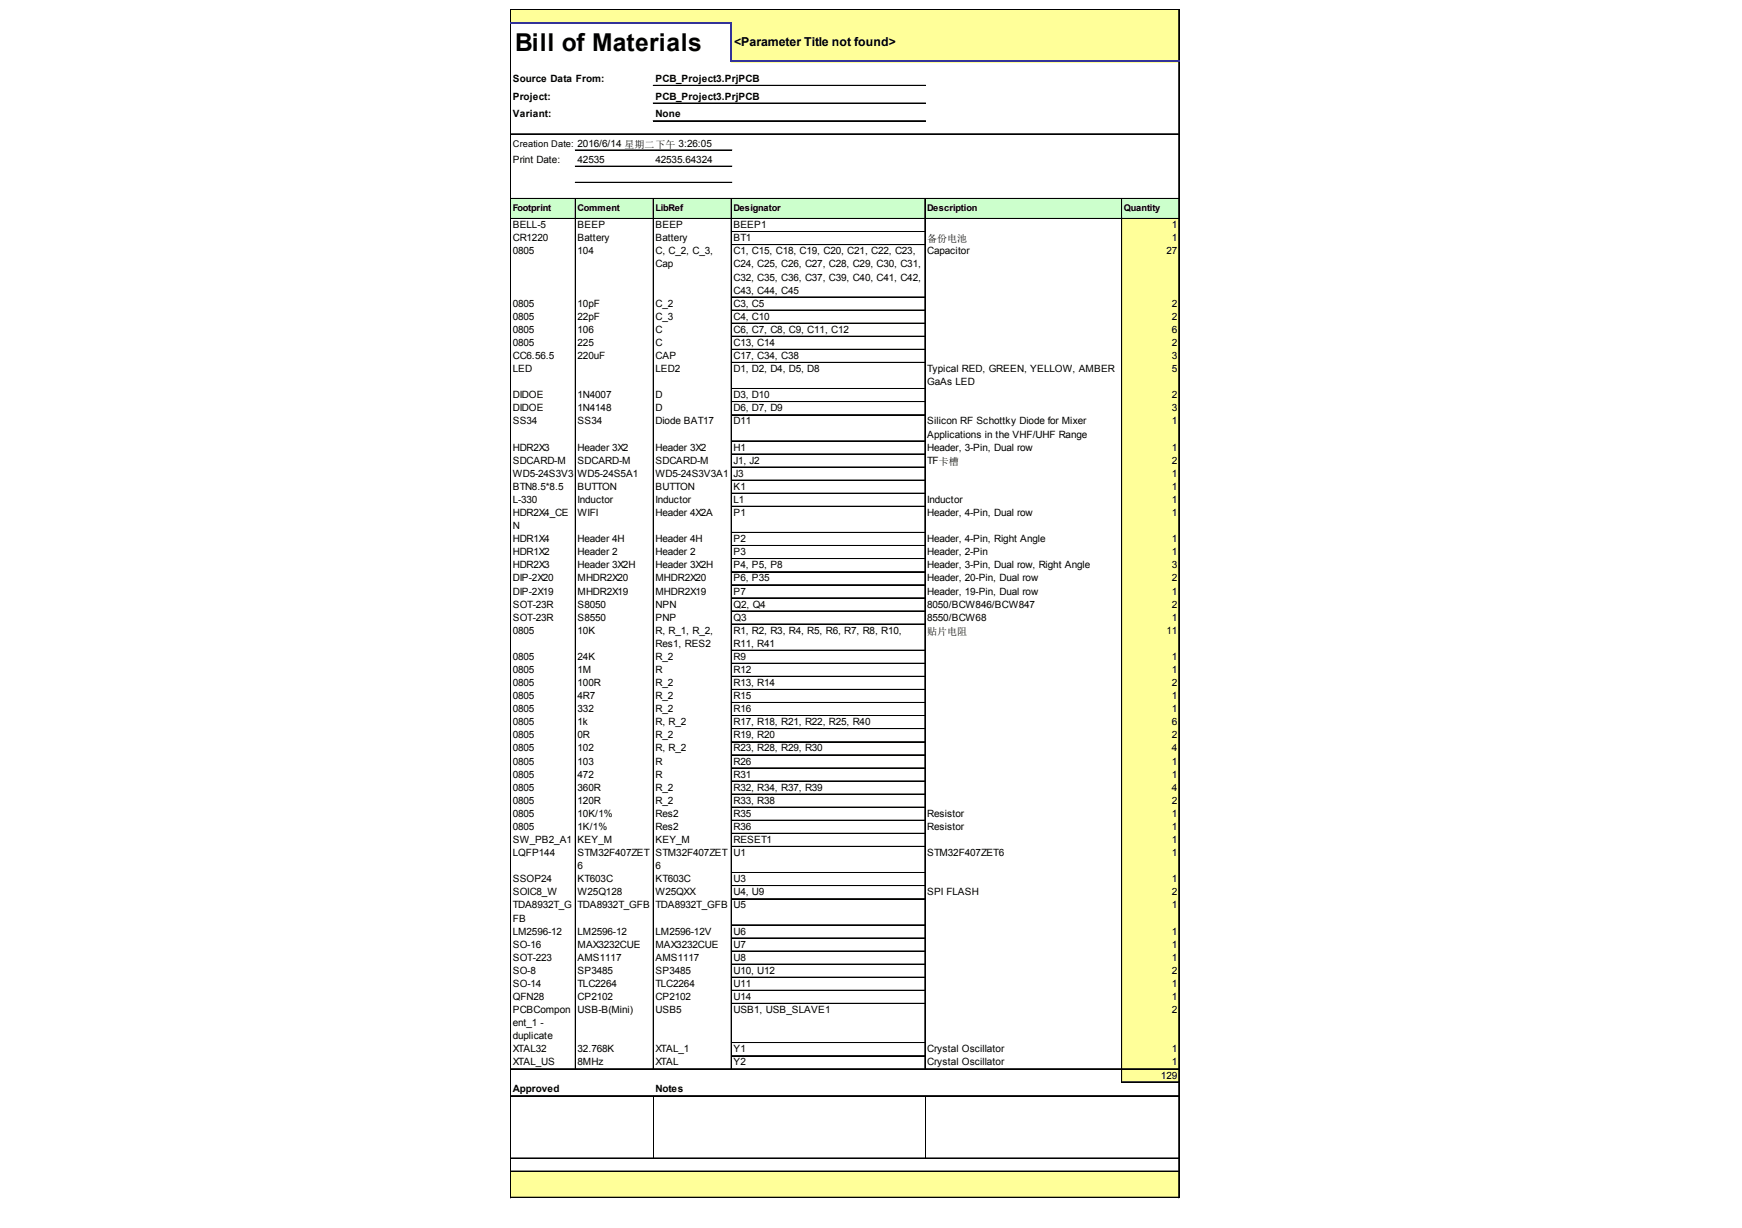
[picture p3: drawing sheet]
<svg xmlns="http://www.w3.org/2000/svg" width="287mm" height="202mm" viewBox="0 0 287 202" stroke-linecap="round" stroke-linejoin="round" font-family="sans-serif">
<defs><g id="words">
<text font-size="4.1" x="84.8" y="8.5">Bill of Materials</text>
<text font-size="2" x="120.9" y="7.6">&lt;Parameter Title not found&gt;</text>
<g font-size="1.6">
<text x="84.4" y="13.5">Source Data From:</text>
<text x="84.4" y="16.4">Project:</text>
<text x="107.9" y="13.5">PCB_Project3.PrjPCB</text>
<text x="107.9" y="16.4">PCB_Project3.PrjPCB</text>
<text x="84.4" y="19.3">Variant:</text>
<text x="107.9" y="19.3">None</text>
<text x="84.4" y="26.8">Print Date:</text>
<text x="95.1" y="26.8">42535</text>
<text x="107.9" y="26.8">42535.64324</text>
<text x="84.4" y="37.6">BELL-5</text>
<text x="84.4" y="39.7">CR1220</text>
<text x="84.4" y="41.9">0805</text>
<text x="95.1" y="37.6">BEEP</text>
<text x="95.1" y="39.7">Battery</text>
<text x="95.1" y="41.9">104</text>
<text x="107.9" y="37.6">BEEP</text>
<text x="107.9" y="39.7">Battery</text>
<text x="107.9" y="41.9">C, C_2, C_3,</text>
<text x="120.8" y="37.6">BEEP1</text>
<text x="120.8" y="39.7">BT1</text>
<text x="120.8" y="41.9">C1, C15, C18, C19, C20, C21, C22, C23,</text>
<text x="152.6" y="39.9">备份电池</text>
<text x="152.6" y="41.9">Capacitor</text>
<text x="192" y="41.9">27</text>
<text x="192.9" y="37.6">1</text>
<text x="192.9" y="39.7">1</text>
<text x="107.9" y="44">Cap</text>
<text x="120.8" y="44">C24, C25, C26, C27, C28, C29, C30, C31,</text>
<text x="120.8" y="46.2">C32, C35, C36, C37, C39, C40, C41, C42,</text>
<text x="84.4" y="50.5">0805</text>
<text x="84.4" y="52.6">0805</text>
<text x="95.1" y="50.5">10pF</text>
<text x="95.1" y="52.6">22pF</text>
<text x="107.9" y="50.5">C_2</text>
<text x="107.9" y="52.6">C_3</text>
<text x="120.8" y="48.3">C43, C44, C45</text>
<text x="120.8" y="50.5">C3, C5</text>
<text x="120.8" y="52.6">C4, C10</text>
<text x="192.9" y="50.5">2</text>
<text x="192.9" y="52.6">2</text>
<text x="84.4" y="54.8">0805</text>
<text x="84.4" y="57">0805</text>
<text x="84.4" y="59.1">CC6.56.5</text>
<text x="95.1" y="54.8">106</text>
<text x="95.1" y="57">225</text>
<text x="95.1" y="59.1">220uF</text>
<text x="107.9" y="54.8">C</text>
<text x="107.9" y="57">C</text>
<text x="107.9" y="59.1">CAP</text>
<text x="120.8" y="54.8">C6, C7, C8, C9, C11, C12</text>
<text x="120.8" y="57">C13, C14</text>
<text x="120.8" y="59.1">C17, C34, C38</text>
<text x="192.9" y="54.8">6</text>
<text x="192.9" y="57">2</text>
<text x="192.9" y="59.1">3</text>
<text x="84.4" y="61.3">LED</text>
<text x="84.4" y="65.6">DIDOE</text>
<text x="95.1" y="65.6">1N4007</text>
<text x="107.9" y="61.3">LED2</text>
<text x="107.9" y="65.6">D</text>
<text x="120.8" y="61.3">D1, D2, D4, D5, D8</text>
<text x="120.8" y="65.6">D3, D10</text>
<text x="152.6" y="61.3">Typical RED, GREEN, YELLOW, AMBER</text>
<text x="152.6" y="63.4">GaAs LED</text>
<text x="192.9" y="61.3">5</text>
<text x="192.9" y="65.6">2</text>
<text x="84.4" y="67.7">DIDOE</text>
<text x="84.4" y="69.9">SS34</text>
<text x="95.1" y="67.7">1N4148</text>
<text x="95.1" y="69.9">SS34</text>
<text x="107.9" y="67.7">D</text>
<text x="107.9" y="69.9">Diode BAT17</text>
<text x="120.8" y="67.7">D6, D7, D9</text>
<text x="120.8" y="69.9">D11</text>
<text x="152.6" y="69.9">Silicon RF Schottky Diode for Mixer</text>
<text x="192.9" y="67.7">3</text>
<text x="192.9" y="69.9">1</text>
<text x="84.4" y="74.2">HDR2X3</text>
<text x="84.4" y="76.3">SDCARD-M</text>
<text x="95.1" y="74.2">Header 3X2</text>
<text x="95.1" y="76.3">SDCARD-M</text>
<text x="107.9" y="74.2">Header 3X2</text>
<text x="107.9" y="76.3">SDCARD-M</text>
<text x="120.8" y="74.2">H1</text>
<text x="120.8" y="76.3">J1, J2</text>
<text x="152.6" y="72">Applications in the VHF/UHF Range</text>
<text x="152.6" y="74.2">Header, 3-Pin, Dual row</text>
<text x="152.6" y="76.3">TF卡槽</text>
<text x="192.9" y="74.2">1</text>
<text x="192.9" y="76.3">2</text>
<text x="84.4" y="78.5">WD5-24S3V3</text>
<text x="84.4" y="80.6">BTN8.5*8.5</text>
<text x="84.4" y="82.8">L-330</text>
<text x="95.1" y="78.5">WD5-24S5A1</text>
<text x="95.1" y="80.6">BUTTON</text>
<text x="95.1" y="82.8">Inductor</text>
<text x="107.9" y="78.5">WD5-24S3V3A1</text>
<text x="107.9" y="80.6">BUTTON</text>
<text x="107.9" y="82.8">Inductor</text>
<text x="120.8" y="78.5">J3</text>
<text x="120.8" y="80.6">K1</text>
<text x="120.8" y="82.8">L1</text>
<text x="152.6" y="82.8">Inductor</text>
<text x="192.9" y="78.5">1</text>
<text x="192.9" y="80.6">1</text>
<text x="192.9" y="82.8">1</text>
<text x="84.4" y="84.9">HDR2X4_CE</text>
<text x="84.4" y="87.1">N</text>
<text x="84.4" y="89.3">HDR1X4</text>
<text x="95.1" y="84.9">WIFI</text>
<text x="95.1" y="89.3">Header 4H</text>
<text x="107.9" y="84.9">Header 4X2A</text>
<text x="107.9" y="89.3">Header 4H</text>
<text x="120.8" y="84.9">P1</text>
<text x="120.8" y="89.3">P2</text>
<text x="152.6" y="84.9">Header, 4-Pin, Dual row</text>
<text x="152.6" y="89.3">Header, 4-Pin, Right Angle</text>
<text x="192.9" y="84.9">1</text>
<text x="192.9" y="89.3">1</text>
<text x="84.4" y="91.4">HDR1X2</text>
<text x="84.4" y="93.6">HDR2X3</text>
<text x="84.4" y="95.7">DIP-2X20</text>
<text x="95.1" y="91.4">Header 2</text>
<text x="95.1" y="93.6">Header 3X2H</text>
<text x="95.1" y="95.7">MHDR2X20</text>
<text x="107.9" y="91.4">Header 2</text>
<text x="107.9" y="93.6">Header 3X2H</text>
<text x="107.9" y="95.7">MHDR2X20</text>
<text x="120.8" y="91.4">P3</text>
<text x="120.8" y="93.6">P4, P5, P8</text>
<text x="120.8" y="95.7">P6, P35</text>
<text x="152.6" y="91.4">Header, 2-Pin</text>
<text x="152.6" y="93.6">Header, 3-Pin, Dual row, Right Angle</text>
<text x="152.6" y="95.7">Header, 20-Pin, Dual row</text>
<text x="192.9" y="91.4">1</text>
<text x="192.9" y="93.6">3</text>
<text x="192.9" y="95.7">2</text>
<text x="84.4" y="97.9">DIP-2X19</text>
<text x="84.4" y="100">SOT-23R</text>
<text x="95.1" y="97.9">MHDR2X19</text>
<text x="95.1" y="100">S8050</text>
<text x="107.9" y="97.9">MHDR2X19</text>
<text x="107.9" y="100">NPN</text>
<text x="120.8" y="97.9">P7</text>
<text x="120.8" y="100">Q2, Q4</text>
<text x="152.6" y="97.9">Header, 19-Pin, Dual row</text>
<text x="152.6" y="100">8050/BCW846/BCW847</text>
<text x="192.9" y="97.9">1</text>
<text x="192.9" y="100">2</text>
<text x="84.4" y="102.2">SOT-23R</text>
<text x="84.4" y="104.3">0805</text>
<text x="95.1" y="102.2">S8550</text>
<text x="95.1" y="104.3">10K</text>
<text x="107.9" y="102.2">PNP</text>
<text x="107.9" y="104.3">R, R_1, R_2,</text>
<text x="107.9" y="106.5">Res1, RES2</text>
<text x="120.8" y="102.2">Q3</text>
<text x="120.8" y="104.3">R1, R2, R3, R4, R5, R6, R7, R8, R10,</text>
<text x="120.8" y="106.5">R11, R41</text>
<text x="152.6" y="102.2">8550/BCW68</text>
<text x="152.6" y="104.5">贴片电阻</text>
<text x="192" y="104.3">11</text>
<text x="192.9" y="102.2">1</text>
<text x="84.4" y="108.6">0805</text>
<text x="84.4" y="110.8">0805</text>
<text x="84.4" y="112.9">0805</text>
<text x="95.1" y="108.6">24K</text>
<text x="95.1" y="110.8">1M</text>
<text x="95.1" y="112.9">100R</text>
<text x="107.9" y="108.6">R_2</text>
<text x="107.9" y="110.8">R</text>
<text x="107.9" y="112.9">R_2</text>
<text x="120.8" y="108.6">R9</text>
<text x="120.8" y="110.8">R12</text>
<text x="120.8" y="112.9">R13, R14</text>
<text x="192.9" y="108.6">1</text>
<text x="192.9" y="110.8">1</text>
<text x="192.9" y="112.9">2</text>
<text x="84.4" y="115.1">0805</text>
<text x="84.4" y="117.2">0805</text>
<text x="84.4" y="119.4">0805</text>
<text x="95.1" y="115.1">4R7</text>
<text x="95.1" y="117.2">332</text>
<text x="95.1" y="119.4">1k</text>
<text x="107.9" y="115.1">R_2</text>
<text x="107.9" y="117.2">R_2</text>
<text x="107.9" y="119.4">R, R_2</text>
<text x="120.8" y="115.1">R15</text>
<text x="120.8" y="117.2">R16</text>
<text x="120.8" y="119.4">R17, R18, R21, R22, R25, R40</text>
<text x="192.9" y="115.1">1</text>
<text x="192.9" y="117.2">1</text>
<text x="192.9" y="119.4">6</text>
<text x="84.4" y="121.6">0805</text>
<text x="84.4" y="123.7">0805</text>
<text x="84.4" y="125.9">0805</text>
<text x="95.1" y="121.6">0R</text>
<text x="95.1" y="123.7">102</text>
<text x="95.1" y="125.9">103</text>
<text x="107.9" y="121.6">R_2</text>
<text x="107.9" y="123.7">R, R_2</text>
<text x="107.9" y="125.9">R</text>
<text x="120.8" y="121.6">R19, R20</text>
<text x="120.8" y="123.7">R23, R28, R29, R30</text>
<text x="120.8" y="125.9">R26</text>
<text x="192.9" y="121.6">2</text>
<text x="192.9" y="123.7">4</text>
<text x="192.9" y="125.9">1</text>
<text x="84.4" y="128">0805</text>
<text x="84.4" y="130.2">0805</text>
<text x="95.1" y="128">472</text>
<text x="95.1" y="130.2">360R</text>
<text x="107.9" y="128">R</text>
<text x="107.9" y="130.2">R_2</text>
<text x="120.8" y="128">R31</text>
<text x="120.8" y="130.2">R32, R34, R37, R39</text>
<text x="192.9" y="128">1</text>
<text x="192.9" y="130.2">4</text>
<text x="84.4" y="132.3">0805</text>
<text x="84.4" y="134.5">0805</text>
<text x="84.4" y="136.6">0805</text>
<text x="95.1" y="132.3">120R</text>
<text x="95.1" y="134.5">10K/1%</text>
<text x="95.1" y="136.6">1K/1%</text>
<text x="107.9" y="132.3">R_2</text>
<text x="107.9" y="134.5">Res2</text>
<text x="107.9" y="136.6">Res2</text>
<text x="120.8" y="132.3">R33, R38</text>
<text x="120.8" y="134.5">R35</text>
<text x="120.8" y="136.6">R36</text>
<text x="152.6" y="134.5">Resistor</text>
<text x="152.6" y="136.6">Resistor</text>
<text x="192.9" y="132.3">2</text>
<text x="192.9" y="134.5">1</text>
<text x="192.9" y="136.6">1</text>
<text x="84.4" y="138.8">SW_PB2_A1</text>
<text x="84.4" y="140.9">LQFP144</text>
<text x="95.1" y="138.8">KEY_M</text>
<text x="95.1" y="140.9">STM32F407ZET</text>
<text x="95.1" y="143.1">6</text>
<text x="107.9" y="138.8">KEY_M</text>
<text x="107.9" y="140.9">STM32F407ZET</text>
<text x="107.9" y="143.1">6</text>
<text x="120.8" y="138.8">RESET1</text>
<text x="120.8" y="140.9">U1</text>
<text x="152.6" y="140.9">STM32F407ZET6</text>
<text x="192.9" y="138.8">1</text>
<text x="192.9" y="140.9">1</text>
<text x="84.4" y="145.2">SSOP24</text>
<text x="84.4" y="147.4">SOIC8_W</text>
<text x="84.4" y="149.5">TDA8932T_G</text>
<text x="95.1" y="145.2">KT603C</text>
<text x="95.1" y="147.4">W25Q128</text>
<text x="95.1" y="149.5">TDA8932T_GFB</text>
<text x="107.9" y="145.2">KT603C</text>
<text x="107.9" y="147.4">W25QXX</text>
<text x="107.9" y="149.5">TDA8932T_GFB</text>
<text x="120.8" y="145.2">U3</text>
<text x="120.8" y="147.4">U4, U9</text>
<text x="120.8" y="149.5">U5</text>
<text x="152.6" y="147.4">SPI FLASH</text>
<text x="192.9" y="145.2">1</text>
<text x="192.9" y="147.4">2</text>
<text x="192.9" y="149.5">1</text>
<text x="84.4" y="151.7">FB</text>
<text x="84.4" y="153.9">LM2596-12</text>
<text x="95.1" y="153.9">LM2596-12</text>
<text x="107.9" y="153.9">LM2596-12V</text>
<text x="120.8" y="153.9">U6</text>
<text x="192.9" y="153.9">1</text>
<text x="84.4" y="156">SO-16</text>
<text x="84.4" y="158.2">SOT-223</text>
<text x="84.4" y="160.3">SO-8</text>
<text x="95.1" y="156">MAX3232CUE</text>
<text x="95.1" y="158.2">AMS1117</text>
<text x="95.1" y="160.3">SP3485</text>
<text x="107.9" y="156">MAX3232CUE</text>
<text x="107.9" y="158.2">AMS1117</text>
<text x="107.9" y="160.3">SP3485</text>
<text x="120.8" y="156">U7</text>
<text x="120.8" y="158.2">U8</text>
<text x="120.8" y="160.3">U10, U12</text>
<text x="192.9" y="156">1</text>
<text x="192.9" y="158.2">1</text>
<text x="192.9" y="160.3">2</text>
<text x="84.4" y="162.5">SO-14</text>
<text x="84.4" y="164.6">QFN28</text>
<text x="84.4" y="166.8">PCBCompon</text>
<text x="95.1" y="162.5">TLC2264</text>
<text x="95.1" y="164.6">CP2102</text>
<text x="95.1" y="166.8">USB-B(Mini)</text>
<text x="107.9" y="162.5">TLC2264</text>
<text x="107.9" y="164.6">CP2102</text>
<text x="107.9" y="166.8">USB5</text>
<text x="120.8" y="162.5">U11</text>
<text x="120.8" y="164.6">U14</text>
<text x="120.8" y="166.8">USB1, USB_SLAVE1</text>
<text x="192.9" y="162.5">1</text>
<text x="192.9" y="164.6">1</text>
<text x="192.9" y="166.8">2</text>
<text x="84.4" y="168.9">ent_1 -</text>
<text x="84.4" y="171.1">duplicate</text>
<text x="84.4" y="173.2">XTAL32</text>
<text x="95.1" y="173.2">32.768K</text>
<text x="107.9" y="173.2">XTAL_1</text>
<text x="120.8" y="173.2">Y1</text>
<text x="152.6" y="173.2">Crystal Oscillator</text>
<text x="192.9" y="173.2">1</text>
<text x="84.4" y="175.4">XTAL_US</text>
<text x="84.4" y="179.7">Approved</text>
<text x="95.1" y="175.4">8MHz</text>
<text x="107.9" y="175.4">XTAL</text>
<text x="107.9" y="179.7">Notes</text>
<text x="120.8" y="175.4">Y2</text>
<text x="152.6" y="175.4">Crystal Oscillator</text>
<text x="191.1" y="177.5">129</text>
<text x="192.9" y="175.4">1</text>
</g>
<g font-size="1.5">
<text x="84.4" y="24.2">Creation Date: 2016/6/14 星期二下午 3:26:05</text>
<text x="84.4" y="34.8">Footprint</text>
<text x="95.1" y="34.8">Comment</text>
<text x="107.9" y="34.8">LibRef</text>
<text x="120.8" y="34.8">Designator</text>
<text x="152.6" y="34.8">Description</text>
<text x="185" y="34.8">Quantity</text>
</g>
</g></defs>
<g fill="#ff9">
<path d="M84.1 1.6h110.1v2.3h-110.1z"/>
<path d="M120.4 3.8h73.8v6.4h-73.8z"/>
</g>
<path d="M84.1 32.7h110.1v3.4h-110.1z" fill="#cfc"/>
<g fill="#ff9">
<path d="M184.7 36h9.5v2.2h-9.5z"/>
<path d="M184.7 38.1h9.5v2.3h-9.5z"/>
<path d="M184.7 40.3h9.5v8.7h-9.5z"/>
<path d="M184.7 48.9h9.5v2.3h-9.5z"/>
<path d="M184.7 51h9.5v2.3h-9.5z"/>
<path d="M184.7 53.2h9.5v2.3h-9.5z"/>
<path d="M184.7 55.3h9.5v2.3h-9.5z"/>
<path d="M184.7 57.5h9.5v2.3h-9.5z"/>
<path d="M184.7 59.6h9.5v4.5h-9.5z"/>
<path d="M184.7 63.9h9.5v2.3h-9.5z"/>
<path d="M184.7 66.1h9.5v2.3h-9.5z"/>
<path d="M184.7 68.3h9.5v4.4h-9.5z"/>
<path d="M184.7 72.6h9.5v2.2h-9.5z"/>
<path d="M184.7 74.7h9.5v2.3h-9.5z"/>
<path d="M184.7 76.9h9.5v2.2h-9.5z"/>
<path d="M184.7 79h9.5v2.3h-9.5z"/>
<path d="M184.7 81.2h9.5v2.3h-9.5z"/>
<path d="M184.7 83.3h9.5v4.5h-9.5z"/>
<path d="M184.7 87.6h9.5v2.3h-9.5z"/>
<path d="M184.7 89.8h9.5v2.3h-9.5z"/>
<path d="M184.7 91.9h9.5v2.3h-9.5z"/>
<path d="M184.7 94.1h9.5v84.1h-9.5z"/>
<path d="M84.1 192.8h110.1v4.4h-110.1z"/>
</g>
<g fill="none" stroke="#000" stroke-width=".16">
<path d="M84 1.5v2.2M84 3.9v193.3M84.1 1.5v2.2M84.1 3.9v193.3M84.2 1.5h110M84.2 1.6h110M107.5 14h44.9M107.5 14.1h44.9M107.5 17h44.9M107.5 19.9h44.9M194.1 1.6v8.4M194.1 10.2v187"/>
<path d="M84.2 22h110M84.2 22.1h110M84.2 32.7h110M84.2 36h110M94.7 32.8v143.2M94.7 24.7h25.8M94.7 27.3h25.8M94.7 27.4h25.8M94.7 30h25.8M94.7 30.1h25.8M94.8 32.8v143.2M107.5 32.8v143.2"/>
<path d="M107.6 32.8v143.2M120.4 32.8v143.2M120.5 38.1h31.8M120.5 38.2h31.8M152.3 32.8v143.2M184.7 32.8v145.4M120.5 40.3h31.8M120.5 48.9h31.8M120.5 51h31.8M120.5 51.1h31.8M120.5 53.2h31.8M120.5 55.3h31.8"/>
<path d="M120.5 55.4h31.8M120.5 57.5h31.8M120.5 57.6h31.8M120.5 59.6h31.8M120.5 59.7h31.8M120.5 63.9h31.8M120.5 64h31.8M120.5 66.1h31.8M120.5 66.2h31.8M120.5 68.3h31.8M120.5 72.6h31.8M120.5 74.7h31.8"/>
<path d="M120.5 74.8h31.8M120.5 76.9h31.8M120.5 79h31.8M120.5 79.1h31.8M120.5 81.2h31.8M120.5 83.3h31.8M120.5 83.4h31.8M120.5 87.6h31.8M120.5 87.7h31.8M120.5 89.8h31.8M120.5 89.9h31.8M120.5 91.9h31.8"/>
<path d="M120.5 92h31.8M120.5 94.1h31.8M120.5 94.2h31.8M120.5 96.2h31.8M120.5 96.3h31.8M120.5 98.4h31.8M120.5 98.5h31.8M120.5 100.6h31.8M120.5 102.7h31.8M120.5 102.8h31.8M120.5 107h31.8M120.5 107.1h31.8"/>
<path d="M120.5 109.2h31.8M120.5 111.3h31.8M120.5 111.4h31.8M120.5 113.5h31.8M120.5 115.6h31.8M120.5 115.7h31.8M120.5 117.8h31.8M120.5 119.9h31.8M120.5 120h31.8M120.5 122.1h31.8M120.5 122.2h31.8M120.5 124.2h31.8"/>
<path d="M120.5 124.3h31.8M120.5 126.4h31.8M120.5 126.5h31.8M120.5 128.5h31.8M120.5 128.6h31.8M120.5 130.7h31.8M120.5 130.8h31.8M120.5 132.9h31.8M120.5 135h31.8M120.5 135.1h31.8M120.5 137.2h31.8M120.5 139.3h31.8"/>
<path d="M120.5 139.4h31.8M120.5 143.6h31.8M120.5 143.7h31.8M120.5 145.8h31.8M120.5 147.9h31.8M120.5 148h31.8M120.5 152.2h31.8M120.5 152.3h31.8M120.5 154.4h31.8M120.5 154.5h31.8M120.5 156.5h31.8M120.5 156.6h31.8"/>
<path d="M120.5 158.7h31.8M120.5 158.8h31.8M84.2 175.9h110M84.2 176h110M120.5 160.8h31.8M120.5 160.9h31.8M120.5 163h31.8M120.5 163.1h31.8M120.5 165.2h31.8M120.5 171.6h31.8M120.5 171.7h31.8M120.5 173.8h31.8"/>
<path d="M184.8 178.1h9.4M84.2 180.4h110M84.2 190.6h110M84.2 190.7h110M84.2 192.8h110M84.2 197.1h110M107.6 180.5v10.1M152.3 180.5v10.1"/>
</g>
<path d="M84 3.8h36.5M120.4 3.9v6.3M120.5 10.1h73.7" fill="none" stroke="#339" stroke-width=".25"/>
<use href="#words"/>
</svg>
